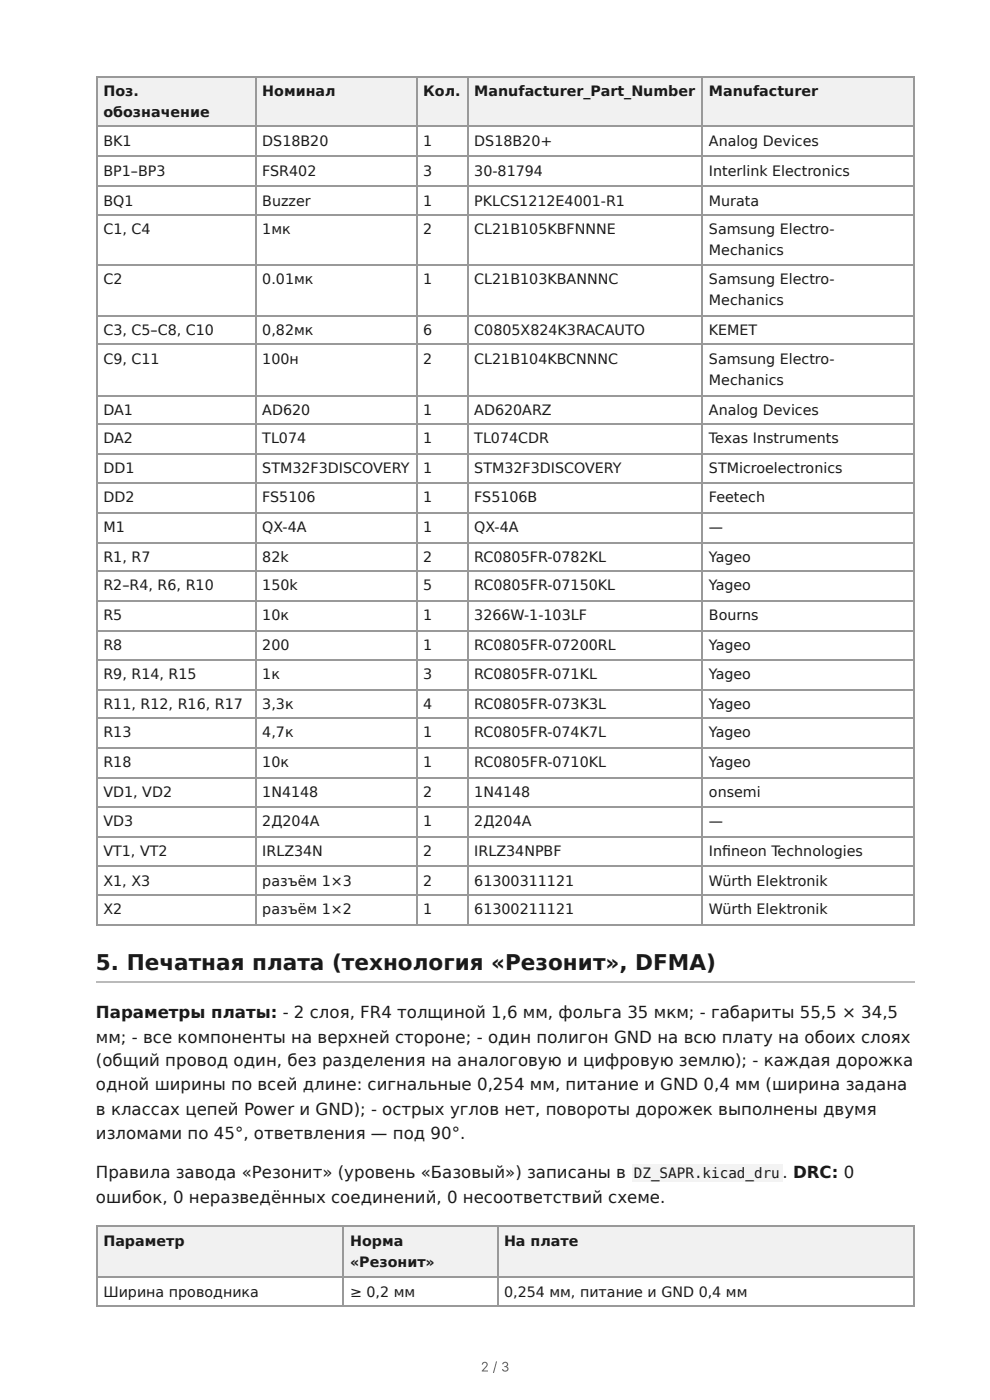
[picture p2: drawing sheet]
<svg xmlns="http://www.w3.org/2000/svg" width="210mm" height="297mm" viewBox="0 0 210 297" stroke-linecap="round" stroke-linejoin="round" font-family="sans-serif">
<defs><g id="words">
<text font-size="4.6" fill="#1a1a1a" x="20.4" y="206.1">5. Печатная плата (технология «Резонит», DFMA)</text>
<g font-size="3.5" fill="#1a1a1a">
<text x="20.4" y="216.2">Параметры платы: - 2 слоя, FR4 толщиной 1,6 мм, фольга 35 мкм; - габариты 55,5 × 34,5</text>
<text x="20.4" y="221.5">мм; - все компоненты на верхней стороне; - один полигон GND на всю плату на обоих слоях</text>
<text x="20.4" y="226.5">(общий провод один, без разделения на аналоговую и цифровую землю); - каждая дорожка</text>
<text x="20.4" y="231.5">одной ширины по всей длине: сигнальные 0,254 мм, питание и GND 0,4 мм (ширина задана</text>
<text x="20.4" y="236.8">в классах цепей Power и GND); - острых углов нет, повороты дорожек выполнены двумя</text>
<text x="20.4" y="241.8">изломами по 45°, ответвления — под 90°.</text>
<text x="20.4" y="250.3">Правила завода «Резонит» (уровень «Базовый») записаны в</text>
<text x="166.2" y="250.3">. DRC: 0</text>
<text x="20.4" y="255.6">ошибок, 0 неразведённых соединений, 0 несоответствий схеме.</text>
</g>
<g font-size="3" fill="#1a1a1a">
<text x="22" y="20.4">Поз.</text>
<text x="55.7" y="20.4">Номинал</text>
<text x="89.9" y="20.4">Кол.</text>
<text x="100.7" y="20.4">Manufacturer_Part_Number</text>
<text x="150.5" y="20.4">Manufacturer</text>
<text x="22" y="24.9">обозначение</text>
<text x="22" y="31">BK1</text>
<text x="55.7" y="31">DS18B20</text>
<text x="89.9" y="31">1</text>
<text x="100.7" y="31">DS18B20+</text>
<text x="150.5" y="31">Analog Devices</text>
<text x="22" y="37.3">BP1–BP3</text>
<text x="55.7" y="37.3">FSR402</text>
<text x="89.9" y="37.3">3</text>
<text x="100.7" y="37.3">30-81794</text>
<text x="150.5" y="37.3">Interlink Electronics</text>
<text x="22" y="43.7">BQ1</text>
<text x="55.7" y="43.7">Buzzer</text>
<text x="89.9" y="43.7">1</text>
<text x="100.7" y="43.7">PKLCS1212E4001-R1</text>
<text x="150.5" y="43.7">Murata</text>
<text x="22" y="49.7">C1, C4</text>
<text x="55.7" y="49.7">1мк</text>
<text x="89.9" y="49.7">2</text>
<text x="100.7" y="49.7">CL21B105KBFNNNE</text>
<text x="150.5" y="49.7">Samsung Electro-</text>
<text x="150.5" y="54.2">Mechanics</text>
<text x="22" y="60.3">C2</text>
<text x="55.7" y="60.3">0.01мк</text>
<text x="89.9" y="60.3">1</text>
<text x="100.7" y="60.3">CL21B103KBANNNC</text>
<text x="150.5" y="60.3">Samsung Electro-</text>
<text x="150.5" y="64.8">Mechanics</text>
<text x="22" y="71.2">C3, C5–C8, C10</text>
<text x="55.7" y="71.2">0,82мк</text>
<text x="89.9" y="71.2">6</text>
<text x="100.7" y="71.2">C0805X824K3RACAUTO</text>
<text x="150.5" y="71.2">KEMET</text>
<text x="22" y="77.3">C9, C11</text>
<text x="55.7" y="77.3">100н</text>
<text x="89.9" y="77.3">2</text>
<text x="100.7" y="77.3">CL21B104KBCNNNC</text>
<text x="150.5" y="77.3">Samsung Electro-</text>
<text x="150.5" y="81.8">Mechanics</text>
<text x="22" y="88.1">DA1</text>
<text x="55.7" y="88.1">AD620</text>
<text x="89.9" y="88.1">1</text>
<text x="100.7" y="88.1">AD620ARZ</text>
<text x="150.5" y="88.1">Analog Devices</text>
<text x="22" y="94.2">DA2</text>
<text x="55.7" y="94.2">TL074</text>
<text x="89.9" y="94.2">1</text>
<text x="100.7" y="94.2">TL074CDR</text>
<text x="150.5" y="94.2">Texas Instruments</text>
<text x="22" y="100.5">DD1</text>
<text x="55.7" y="100.5">STM32F3DISCOVERY</text>
<text x="89.9" y="100.5">1</text>
<text x="100.7" y="100.5">STM32F3DISCOVERY</text>
<text x="150.5" y="100.5">STMicroelectronics</text>
<text x="22" y="106.6">DD2</text>
<text x="55.7" y="106.6">FS5106</text>
<text x="89.9" y="106.6">1</text>
<text x="100.7" y="106.6">FS5106B</text>
<text x="150.5" y="106.6">Feetech</text>
<text x="22" y="113">M1</text>
<text x="55.7" y="113">QX-4A</text>
<text x="89.9" y="113">1</text>
<text x="100.7" y="113">QX-4A</text>
<text x="150.5" y="113">—</text>
<text x="22" y="119.3">R1, R7</text>
<text x="55.7" y="119.3">82k</text>
<text x="89.9" y="119.3">2</text>
<text x="100.7" y="119.3">RC0805FR-0782KL</text>
<text x="150.5" y="119.3">Yageo</text>
<text x="22" y="125.4">R2–R4, R6, R10</text>
<text x="55.7" y="125.4">150k</text>
<text x="89.9" y="125.4">5</text>
<text x="100.7" y="125.4">RC0805FR-07150KL</text>
<text x="150.5" y="125.4">Yageo</text>
<text x="22" y="131.8">R5</text>
<text x="55.7" y="131.8">10к</text>
<text x="89.9" y="131.8">1</text>
<text x="100.7" y="131.8">3266W-1-103LF</text>
<text x="150.5" y="131.8">Bourns</text>
<text x="22" y="138.1">R8</text>
<text x="55.7" y="138.1">200</text>
<text x="89.9" y="138.1">1</text>
<text x="100.7" y="138.1">RC0805FR-07200RL</text>
<text x="150.5" y="138.1">Yageo</text>
<text x="22" y="144.2">R9, R14, R15</text>
<text x="55.7" y="144.2">1к</text>
<text x="89.9" y="144.2">3</text>
<text x="100.7" y="144.2">RC0805FR-071KL</text>
<text x="150.5" y="144.2">Yageo</text>
<text x="22" y="150.5">R11, R12, R16, R17</text>
<text x="55.7" y="150.5">3,3к</text>
<text x="89.9" y="150.5">4</text>
<text x="100.7" y="150.5">RC0805FR-073K3L</text>
<text x="150.5" y="150.5">Yageo</text>
<text x="22" y="156.6">R13</text>
<text x="55.7" y="156.6">4,7к</text>
<text x="89.9" y="156.6">1</text>
<text x="100.7" y="156.6">RC0805FR-074K7L</text>
<text x="150.5" y="156.6">Yageo</text>
<text x="22" y="163">R18</text>
<text x="55.7" y="163">10к</text>
<text x="89.9" y="163">1</text>
<text x="100.7" y="163">RC0805FR-0710KL</text>
<text x="150.5" y="163">Yageo</text>
<text x="22" y="169.3">VD1, VD2</text>
<text x="55.7" y="169.3">1N4148</text>
<text x="89.9" y="169.3">2</text>
<text x="100.7" y="169.3">1N4148</text>
<text x="150.5" y="169.3">onsemi</text>
<text x="22" y="175.4">VD3</text>
<text x="55.7" y="175.4">2Д204А</text>
<text x="89.9" y="175.4">1</text>
<text x="100.7" y="175.4">2Д204А</text>
<text x="150.5" y="175.4">—</text>
<text x="22" y="181.8">VT1, VT2</text>
<text x="55.7" y="181.8">IRLZ34N</text>
<text x="89.9" y="181.8">2</text>
<text x="100.7" y="181.8">IRLZ34NPBF</text>
<text x="150.5" y="181.8">Infi neon Technologies</text>
<text x="22" y="188.1">X1, X3</text>
<text x="55.7" y="188.1">разъём 1×3</text>
<text x="89.9" y="188.1">2</text>
<text x="100.7" y="188.1">61300311121</text>
<text x="150.5" y="188.1">Würth Elektronik</text>
<text x="22" y="194.2">X2</text>
<text x="55.7" y="194.2">разъём 1×2</text>
<text x="89.9" y="194.2">1</text>
<text x="100.7" y="194.2">61300211121</text>
<text x="150.5" y="194.2">Würth Elektronik</text>
<text x="134.6" y="250.3">DZ_SAPR.kicad_dru</text>
<text x="22" y="264.6">Параметр</text>
<text x="74.3" y="264.6">Норма</text>
<text x="74.3" y="269.1">«Резонит»</text>
<text x="107" y="264.6">На плате</text>
<text x="22" y="275.4">Ширина проводника</text>
<text x="74.3" y="275.4">≥ 0,2 мм</text>
<text x="107" y="275.4">0,254 мм, питание и GND 0,4 мм</text>
</g>
<text font-size="2.8" fill="#666" x="102.1" y="291.3">2 / 3</text>
</g></defs>
<g fill="#eef1f5">
<path d="M20.6 16.4h33.6v10.6h-33.6z"/>
<path d="M54.2 16.4h34.2v10.6h-34.2z"/>
<path d="M88.4 16.4h10.8v10.6h-10.8z"/>
<path d="M99.2 16.4h50v10.6h-50z"/>
<path d="M149.2 16.4h45v10.6h-45z"/>
</g>
<g fill="none" stroke="#999" stroke-width=".26">
<path d="M20.4 16.3h173.8M20.5 16.1v180.5M54.4 16.1v180.5M88.5 16.1v180.5M99.4 16.1v180.5M149.1 16.1v180.5M194.1 16.1v180.5M20.4 26.9h173.8M20.4 33.2h173.8M20.4 39.6h173.8M20.4 45.6h173.8M20.4 56.2h173.8"/>
<path d="M20.4 67.1h173.8M20.4 73.2h173.8M20.4 84h173.8M20.4 90.1h173.8M20.4 96.4h173.8M20.4 102.5h173.8M20.4 108.9h173.8M20.4 115.2h173.8M20.4 121.3h173.8M20.4 127.7h173.8M20.4 134h173.8M20.4 140.1h173.8"/>
<path d="M20.4 146.4h173.8M20.4 152.5h173.8M20.4 158.9h173.8M20.4 165.2h173.8M20.4 171.3h173.8M20.4 177.7h173.8M20.4 184h173.8M20.4 190.1h173.8M20.4 196.5h173.8"/>
</g>
<path d="M20.4 208.6h173.8" fill="none" stroke="#bbb" stroke-width=".26"/>
<g fill="#eef1f5">
<path d="M20.6 260.6h52.2v10.6h-52.2z"/>
<path d="M72.8 260.6h32.8v10.6h-32.8z"/>
<path d="M105.6 260.6h88.6v10.6h-88.6z"/>
</g>
<path d="M20.4 260.5h173.8M20.4 271.3h173.8M20.4 277.4h173.8M20.5 260.3v17.2M72.9 260.3v17.2M105.7 260.3v17.2M194.1 260.3v17.2" fill="none" stroke="#999" stroke-width=".26"/>
<path d="M134.1 247.4h32.1v3.7h-32.1z" fill="#f3f3f3"/>
<use href="#words"/>
</svg>
